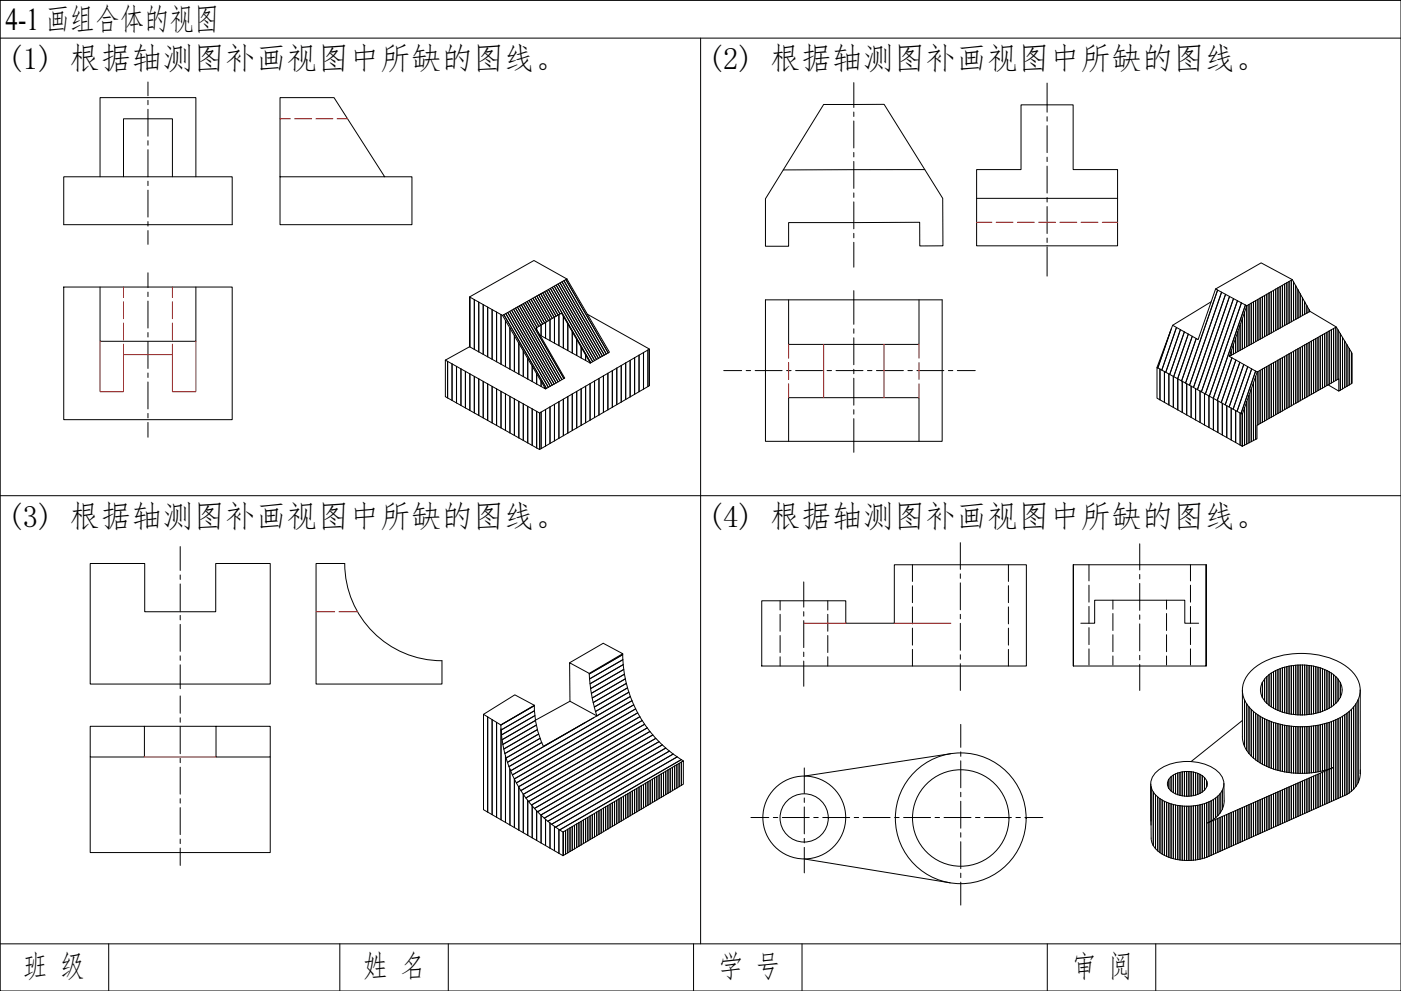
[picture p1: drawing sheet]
<svg xmlns="http://www.w3.org/2000/svg" width="594mm" height="420mm" viewBox="0 0 594 420" stroke-linecap="round" stroke-linejoin="round" font-family="sans-serif">
<defs><g id="words">
<text font-size="13.3" x="2.4" y="12.9">4-1 画组合体的视图</text>
<g font-size="13.2">
<text x="3.1" y="29.3">(1) 根据轴测图补画视图中所缺的图线。</text>
<text x="300.1" y="29.3">(2) 根据轴测图补画视图中所缺的图线。</text>
<text x="3.1" y="223.3">(3) 根据轴测图补画视图中所缺的图线。</text>
<text x="300.1" y="223.3">(4) 根据轴测图补画视图中所缺的图线。</text>
<text x="9.7" y="414.3">班 级</text>
<text x="154" y="414.3">姓 名</text>
<text x="304.6" y="414.3">学 号</text>
<text x="454.3" y="414.3">审 阅</text>
</g>
</g></defs>
<!-- layer: 0 -->
<path d="M.1 .2h594v420h-594zM.1 16.2h594M297.1 16.2v384M.1 210.2h594M.1 400.2h594M46.1 400.2v20M144.1 400.2v20M190.1 400.2v20M294.1 400.2v20M340.1 400.2v20M444.1 400.2v20M490.1 400.2v20" fill="none" stroke="#000" stroke-width=".42"/>
<g fill="none" stroke="#000" stroke-width=".42">
<path d="M433 44.5h22.1v27.4h18.8v32.3h-59.8v-32.3h18.9zM27 75h71.5v20.3h-71.5zM42.4 75v-33.6h40.7v33.6M52.4 75v-24.6h20.7v24.6M118.7 75h56v20.3h-56v-53.9h22.9l21.5 33.6M362.1 71.9l-30 .1M392.1 71.9h-29.9M362.1 94.4h-27.7v10h-9.8v-20.1l24.7-40 25.6-.1 24.8 39.9 .1 20.1-9.8 .1v-10.1l-27.7 .2M414.1 84.1h59.8M240.4 118.3l-14-7.9-27.3 15.5v21.1l32.2 17.9-18.2-31.2M240.4 118.3l18 31-8.1 4.6-12.2-21.2-10.9 6.4 12.3 21.2-8.2 4.6M240.4 118.3l-27.3 15.4"/>
<path d="M548 118.6l-13.2-7.1-19.3 11M548 118.6l-19.3 11-13.2-7.1M548 118.6l7.5 13.4M27 121.7h71.5v56.2h-71.5zM42.4 121.7v23h40.7v-23M199.1 125.9l14 7.8M249.1 133.2l26.3 14.8v15.5l-46.6 27.1M324.6 127.1h74.9v60h-74.9zM334.4 127.1v18.9h55.3v-18.9M513.6 127.9l-16.4 10-6.6 17.9M515.5 122.5l-7.5 21.5-10.8-6.1M528.7 129.6l-7.4 21.5 34.2-19.1"/>
<path d="M555.5 132l11.1 6.6M188.9 152.7v15.5l39.9 22.4M188.9 152.7l39.9 22.4v15.5M199.1 147l-10.2 5.7M229 142.1l21.3 11.8M275.4 148l-46.6 27.1M521.3 151.1l11.8 6.6M533.1 157.7l33.5-19.1 6.8 11.2v12.7l-5.7 3.3v-5.2l-34.7 19.7v5.7l-6.2 3.2M533.1 157.7l-6.3 17.9v13.6l-36.2-20.4v-13l36.2 19.8M563.2 163.2l4.5 2.6M334.4 187.1v-18.5h55.3v18.5M38.3 238.9h23.1v20.5h30.1v-20.5h23.1v51.1h-76.3z"/>
<path d="M455.1 239.4h56.4M323 254.7h35.6v9.5h20.6v-24.8h56v43h-112.2zM264 277.2a53.3 53.3 0 0 0 25.8 45.4M458.3 264.2h5.9v-9.7h38.2v9.7h5.9M187.4 280.1a41.2 41.2 0 0 1-41.2-41.2h-12.2v51.1h53.4v-9.9M226.6 299l-8.3-4.4-13.3 8.3M226.6 299l-14.2 8.4M241.5 281l14.3-8.3 8.3 4.5-14.2 8.3M241.7 297.3l-14.6 8.1M249.9 285.5l.8 8.4 2.4 9.6M249.9 285.5l-8.4-4.5 .2 16.3 11.4 6.2-22.7 12.9a41.4 41.4 0 0 1-3.8-17.4M455.1 282.4v-43v43h56.4v-43v43"/>
<path d="M526.8 292.6v19.8a14.7 14.7 0 0 0 9.7 12.3 37.9 37.9 0 0 0 28.7 .8l-53.1 23.4a11 11 0 0 0 7-9.3l-.1-7.4M530.2 284.7a32 32 0 0 1 26.1-7.4 25.2 25.2 0 0 1 18.9 9.9 10.8 10.8 0 0 1-3 14.3 34.3 34.3 0 0 1-29.1 5.7 21.9 21.9 0 0 1-15.4-10.5 10.6 10.6 0 0 1 2.5-12zM536.8 287.2a24 24 0 0 1 23.7-3.8 11 11 0 0 1 8.6 9.1 11 11 0 0 1-8.6 9.2 25 25 0 0 1-22.7-2.9 7.4 7.4 0 0 1-1-11.6zM576.8 292.6v35.3a10.5 10.5 0 0 1-5.9 9l-58.8 26.4a22.3 22.3 0 0 1-21.4-2.7l-1.9-2.5-.6-1.8-.2-23.9M61.2 307.9v13.1h-22.9v-13.1h76.3v13.1h-23v-13.1M205 302.9v40.4l33.7 19.5M205 302.9l7.4 4.5M212.4 307.4a55 55 0 0 0 26.3 45.4M403.2 319.5l-62.1 9.5M526.8 305.5l-21.8 17.4M38.3 321v40.5h76.3v-40.5M490.1 327.5a21.8 21.8 0 0 1 23.8-2.2 7.5 7.5 0 0 1 4.3 10 16.8 16.8 0 0 1-14.7 6.5 16.8 16.8 0 0 1-14.8-6.5 6.4 6.4 0 0 1 1.4-7.8z"/>
<path d="M496.4 329.5a11.4 11.4 0 0 1 14.7 .6 4 4 0 0 1-2.1 6.2 11.5 11.5 0 0 1-13.2-1.8 3.6 3.6 0 0 1 .6-5zM238.7 352.8l51.1-30.2v9.9l-51.1 30.3zM341 364.2l61.9 10.1"/>
<circle cx="341" cy="346.8" r="10.2"/>
<circle cx="341" cy="346.6" r="17.6"/>
<circle cx="407.4" cy="346.9" r="27.7"/>
<circle cx="407.4" cy="346.8" r="20.5"/>
</g>
<g fill="none" stroke="#000" stroke-width=".42">
<path d="M62.7 34.8v5.8M362 35v10.6M444 35.2v12.4M62.7 42.5v1.9M62.7 46.3v11.5M62.7 59.7v1.9M362 47.5v1.9M362 51.3v11.4M444 49.5v1.9M444 53.3v11.4M62.7 63.5v11.4M62.7 76.8v1.9"/>
<path d="M362 64.6v1.9M362 68.4v11.5M444 66.6v1.9M444 70.4v11.5M62.7 80.6v11.4M62.7 93.9v2M62.7 97.8v5.8M362 81.8v1.9M362 85.6v11.4M362 98.9v1.9M444 83.8v1.9M444 87.6v11.4"/>
<path d="M62.7 115.7v6.2M362 102.7v10.6M444 100.9v1.9M444 104.7v12.4M62.7 123.8v2M62.7 127.7v11.4M362 123.2v14.3M362 139.4v1.9M62.7 141v1.9M62.7 144.8v11.4M62.7 158.1v1.9M306.9 157.1h7.6"/>
<path d="M316.4 157.1h1.9M320.2 157.1h11.4M333.5 157.1h2M337.4 157.1h11.4M350.7 157.1h1.9M354.5 157.1h11.4M362 143.2v11.4M362 156.5v2M367.8 157.1h1.9M371.6 157.1h11.5M385 157.1h1.9M388.8 157.1h11.4"/>
<path d="M402.1 157.1h1.9M405.9 157.1h7.6M62.7 161.9v11.5M62.7 175.3v1.9M62.7 179.1v6.3M362 160.4v11.4M362 173.7v1.9M362 177.5v14.3M76.4 231.7v10.2M407.2 230.1v11.3M483.3 230.6v11M76.4 243.8v1.9"/>
<path d="M76.4 247.6v11.4M340.8 246.7v10.7M340.8 259.3v1.9M407.2 243.3v1.9M407.2 247.1v11.5M483.3 243.6v1.9M483.3 247.4v11.4M76.4 260.9v1.9M76.4 264.7v11.5M76.4 278.1v1.9M340.8 263.1v11.5M340.8 276.5v1.9"/>
<path d="M407.2 260.5v1.9M407.2 264.3v11.4M407.2 277.6v1.9M483.3 260.7v1.9M483.3 264.5v11.4M483.3 277.8v1.9M76.4 281.9v10.1M76.4 295.1v7.3M340.8 280.3v10.7M407.2 281.4v11.3M483.3 281.7v11M76.4 304.3v1.9"/>
<path d="M76.4 308.1v11.5M407.4 307.1v9.8M407.4 318.8v1.9M76.4 321.5v1.9M76.4 325.3v11.4M76.4 338.6v1.9M341.1 325.6v10.8M341.1 338.3v1.9M407.4 322.6v11.4M407.4 335.9v1.9M407.4 339.7v11.4M76.4 342.4v11.4"/>
<path d="M76.4 355.7v2M76.4 359.6v7.3M318.4 346.6h7.6M327.9 346.6h1.9M331.7 346.6h11.5M341.1 342.1v11.4M341.1 355.5v1.9M341.1 359.3v10.8M345.1 346.6h1.9M348.9 346.6h11.4M362.2 346.6h1.9M366 346.6h11.4"/>
<path d="M379.4 346.6h1.9M383.2 346.6h11.4M396.5 346.6h1.9M400.3 346.6h11.4M407.4 353v2M407.4 356.9v11.4M413.6 346.6h1.9M417.5 346.6h11.4M430.8 346.6h1.9M434.6 346.6h7.6M407.4 370.2v1.9M407.4 374v9.7"/>
</g>
<g fill="none" stroke="#000" stroke-width=".42">
<path d="M237.5 119.9l17.9 31.1M238.3 119.5l17.9 31.1M239.1 119l18 31.1M239.9 118.5l18 31.1M545.7 119.9v17.6M546.6 119.3v17.7M547.6 118.8v17.6M548.5 119.5v16.4M199.2 126v21.1M199.3 126v21.1M201.1 127v21.1M203 128.1v21.1"/>
<path d="M204.9 129.1v21.1M206.8 130.2v21.1M208.7 131.3v21M210.6 132.3v21.1M212.4 133.4l.1 21M213.6 133.4l18.1 31.3M214.3 135.9l.1 19.6M214.5 132.9l18 31.3M215.3 132.5l18 31.3M216.1 132l18.1 31.3M216.2 139.1v17.4M217 131.6l18 31.2"/>
<path d="M218.6 130.6l18 31.3M219.4 130.2l18.1 31.2M220.2 129.7l18.1 31.3M221.1 129.2l18 31.3M221.9 128.8l5.8 10M222.7 128.3l5.8 10.1M223.5 127.8l5.8 10.1M224.3 127.4l5.8 10M225.2 126.9l5.7 10M226 126.4l5.8 10.1M226.8 126l5.8 10M227.5 138.9v.7"/>
<path d="M227.6 138.9v.7M227.6 125.5l5.8 10M228.5 125l5.7 10M229.3 124.6l5.7 9.9M229.4 137.8v4.5M229.5 137.8v4.6M230.1 124.1l5.7 10M230.9 123.7l5.7 9.9M231.3 136.7v6.7M231.7 123.2l5.8 9.9M232.6 122.7l17.9 31.1M233.2 135.6v8.9"/>
<path d="M233.4 122.3l17.9 31M234.2 121.8l17.9 31.1M235 121.3l18 31.1-18-31.1M235.1 134.5v11M235.9 120.9l17.9 31.1M236.7 120.4l17.9 31.1M237 133.4v13.1M238.9 134.1v13.5M240.8 137.4v11.2M496.8 139.2l-5.8 16.8M498.9 138.8l-6.3 18.1M500.5 139.8l-6.2 18"/>
<path d="M516.3 123l-13.6 39.4M518 123.9l-13.6 39.5M519.7 124.8l-13.6 39.5M521.4 125.7l-13.7 39.5M523 126.6l-13.6 39.5M524.7 127.5l-13.6 39.5M525.9 137.8l-.1 10.7M526.4 128.4l-13.6 39.6M526.8 135.1v12.9M527.7 132.3v15.2M528.1 129.3l-13.6 39.6v13.4M528.7 129.6v17.4"/>
<path d="M529.6 129.1v17.3M530.6 128.5v17.4M531.5 128v17.4M532.5 127.5v17.4M533.4 126.9v17.4M534.3 126.4v17.4M534.4 126.4v17.4M535.3 125.8v17.5M536.2 125.3v17.4M537.2 124.8v17.4M538.1 124.2v17.5M539.1 123.7v17.5"/>
<path d="M540 123.1v17.5M541 122.6v17.5M541.9 122v17.6M542.9 121.5l-.1 17.6M543.8 121v17.5M544.7 120.4v17.6M549.4 121.2v14.2M550.4 122.9v12M551.3 124.5v9.8M552.3 126.2v7.6M553.2 127.9v5.4M554.2 129.6v3.1"/>
<path d="M555.1 131.3v.9M564.6 139.8v22.6M565.5 139.3v22.5M566.4 138.7v22.6M567.4 139.9v20.9M189.8 153.2v15.5M191.7 154.3v15.5M193.6 155.3v15.5M195.4 156.4l.1 15.5M197.3 157.4l.1 15.6M199.2 158.5v15.5M199.3 158.5v15.5"/>
<path d="M201.1 159.6v15.5M218.1 142.3v15.3M218.1 142.4v15.2M220 145.5v13.1M221.9 148.8v10.9M223.8 152v8.7M225.7 155.2v6.6M227.5 158.5v4.3M227.6 158.5v4.3M242.6 140.6l.1 9.1M244.5 143.9l.1 6.8M246.4 147.2v4.6"/>
<path d="M248.3 150.5v2.3M250.2 153.8v.1M255.9 159.4v15.5M257.8 158.3v15.5M259.7 157.2l-.1 15.5M261.6 156.1l-.1 15.5M263.4 155v15.5M265.3 153.9v15.5M267.2 152.8v15.5M269.1 151.7v15.5M271 150.6v15.5M272.9 149.5v15.5"/>
<path d="M274.8 148.4l-.1 15.5M491.9 156.5v13M493.7 157.5l.1 13.1M495.6 158.5v13.2M495.7 158.6v13.1M497.5 159.6v13.1M502.2 140.7l-6.2 18.1M503.9 141.6l-6.2 18.1M505.6 142.6l-6.2 18v13.2M507.2 143.5l-6.1 18M522.1 148.7v1.9M522.4 151.7l-6.2 18.1"/>
<path d="M523 146v4.1M524 143.3v6.3M524.1 152.6l-6.2 18.1M524.9 140.6v8.5M524.9 140.5v8.6M525.7 153.6l-6.2 18M529.1 155.5l-6.2 18M530.7 156.4l-6.1 18M532.4 157.3l-6.2 18 6.2-18M532.5 159.5v26.8M533.4 157.5v22.6M534.3 157v22.6"/>
<path d="M534.4 157v22.6M535.3 156.5v22.5M536.2 155.9v22.6M537.2 155.4v22.6M538.1 154.9v22.5M539.1 154.3v22.6M540 153.8v22.6M541 153.2l-.1 22.6M541.9 152.7v22.6M542.9 152.2v22.5M543.8 151.6v22.6M544.7 151.1v22.6"/>
<path d="M545.7 150.6v22.5M546.6 150v22.6M547.6 149.5v22.6M548.5 148.9v22.6M549.5 148.4l-.1 22.6M550.4 147.9v22.5M551.3 147.3v22.6M552.3 146.8v22.6M553.2 146.3v22.5M554.2 145.7v22.6M555.1 145.2v22.6M555.1 145.2v22.5"/>
<path d="M556.1 144.6v22.6M557 144.1v22.6M557.9 143.6v22.5M558.9 143v22.6M559.8 142.5v22.6M560.8 142v22.5M561.7 141.4v22.6M562.7 140.9v22.5M563.6 140.3v22.6M568.3 141.5v23.9M569.3 143v21.9M570.2 144.6v19.7"/>
<path d="M571.2 146.2v17.6M572.1 147.7v15.5M573 149.3v13.4M203 160.6v15.5M204.9 161.7v15.5M206.8 162.7v15.6M208.7 163.8v15.5M210.6 164.9v15.5M212.4 165.9l.1 15.5M214.3 167l.1 15.5M216.2 168v15.6M218.1 169.1v15.5"/>
<path d="M220 170.2v15.5M221.9 171.2v15.5M223.8 172.3v15.5M225.7 173.3v15.5M227.5 174.4v15.5M227.6 174.4v15.5M229.4 161.7v2.2M229.4 174.7v15.5M229.5 161.7v2.2M229.5 174.7v15.5M231.3 173.6v15.5M233.2 172.5v15.5"/>
<path d="M235.1 171.4v15.5M235.8 162.3l-18-31.2 18 31.3M237 170.3v15.5M238.9 169.2v15.5M240.8 168.1v15.5M242.7 167l-.1 15.5M244.6 165.9l-.1 15.6M246.4 164.8v15.6M248.3 163.8v15.4M248.3 163.7v15.5M250.2 162.6v15.6M252.1 161.5v15.6"/>
<path d="M254 160.4v15.6M501.3 161.6v13.3M503.2 162.7v13.2M505.1 163.7v13.3M507 164.8v13.3M508.9 165.8v13.3M510.7 166.8l.1 13.4M512.6 167.9l.1 13.3M514.5 168.9v13.4M516.4 169.9v13.5M518.3 171v13.4M520.2 172v13.5"/>
<path d="M521.2 172.6l6.2-18.1-6.2 18.1M522.1 173v13.6M524 174.1v13.5M525.8 175.1v13.6M525.9 175.1v13.6M526.8 175.6v13.6M527.7 172.9v15.8M528.7 170.2v18M529.6 167.5v20.2M530.6 164.9v22.4M531.5 162.2v24.6M264.1 279.7l-14.1 8.2"/>
<path d="M226.6 299.2l-14.2 8.2M249.9 285.7l14.2-8.1-14.2 8.2M251.1 295.9l14.1-8.1-14.1 8.1M264.3 281.8l-14.1 8.1M264.5 283.8l-14.1 8.2 14.1-8.1M264.8 285.8l-14 8.2M265.6 289.8l-14.1 8.1M266.1 291.6l-14.1 8.2M266.7 293.5l-14.2 8.2M267.3 295.3l-14.2 8.2M268 297.1l-51.5 29.7 51.5-29.7M268.7 298.8l-51.4 29.8"/>
<path d="M527.7 296.7v19.8M528.7 298.5v19.7M529.6 299.7v19.8M535.3 289.3v6.4M536.2 287.9v9.3M537.2 286.9v11.3M538.1 286v13M539.1 285.4v14.3M540 284.8v15.5M540.9 284.3v16.5M541.9 283.8v17.4M542.8 283.5l.1 18.1"/>
<path d="M543.8 283.1v18.8M544.7 282.9v19.3M545.7 282.6v19.8M546.6 282.4v20.2M547.6 282.3v20.5M548.5 282.1v20.8M549.4 282v21M550.4 282v21.1M551.3 282v21.1M552.3 282v21.1M553.2 282v21.1M554.2 282v21"/>
<path d="M555.1 282.1v20.8M556.1 282.3v20.5M557 282.4v20.2M557.9 282.6v19.8M558.9 282.9v19.3M559.8 283.1v18.8M560.8 283.5v18.1M561.7 283.8v17.4M562.7 284.3v16.5M563.6 284.8v15.5M564.6 285.4v14.3M565.5 286v13"/>
<path d="M566.4 286.9v11.3M567.4 287.9v9.3M568.3 289.3v6.4M574 299.7v34.9M574.9 298.5v35M574.9 298.5v34.9M575.9 296.7v35.2M206.8 303.9v40.4M208.7 305.1v40.3M210.6 306.2v40.3M212.4 308.9l.1 38.7M212.9 313.6l14.2-8.2-14.2 8.2"/>
<path d="M226.6 301.3l-14.1 8.2 14.1-8.2M226.8 303.4l-14.1 8.2M227.4 307.4l-14.2 8.2M227.9 309.4l-14.3 8.2M228.4 311.2l-14.3 8.3M229 313l-14.4 8.4M229.7 314.8l-14.5 8.4M251.8 304.3l-36 20.7 32.2-18.5M269.6 300.6l-51.5 29.7M270.4 302.2l-51.4 29.7M271.3 303.9l-51.4 29.7M272.3 305.5l-51.4 29.7"/>
<path d="M273.3 307.1l-51.4 29.6v16.3M275.6 310.1l-51.5 29.7M275.6 310.1l-51.4 29.8M276.8 311.6l-51.4 29.7 51.4-29.7M278.1 313.1l-51.5 29.7M279.5 314.5l-51.6 29.7M280.9 315.8l-51.6 29.7M282.3 317.2l-51.5 29.7M283.9 318.5l-51.6 29.7M530.6 300.8v19.7M531.5 301.6v19.8M532.5 302.4v19.8"/>
<path d="M533.4 303.1v19.8M534.3 303.7v19.8M534.4 303.7v19.8M535.3 304.2v19.8M536.2 304.7v19.8M537.2 305.2v19.8M538.1 305.6v19.8M539.1 306v19.7M540 306.3v19.8M540.9 306.6v19.8M541.9 306.9v19.7M542.8 307.1v19.8"/>
<path d="M543.8 307.3v19.8M544.7 307.5v19.8M545.7 307.6v19.8M546.6 307.8v19.8M547.6 307.9v19.8M548.5 308v19.8M549.4 308.1v19.7M550.4 308.1v19.8M551.3 308.1v19.8M552.3 308.1v19.8M553.2 308.1v19.8M554.2 308.1v19.7"/>
<path d="M555.1 308v19.8M556.1 307.9v19.8M557 307.8v19.8M558 307.6v19.8M558.9 307.5v19.8M559.8 307.3v19.8M560.8 307.1v19.8M561.7 306.9v19.7M562.7 306.6v19.8M563.6 306.3v33.9M564.6 306v33.8M565.5 305.6v33.8"/>
<path d="M566.4 305.2v33.8M567.4 304.7v33.8M568.3 304.2v33.9M569.3 303.7v34M570.2 303.1v34.2M571.2 302.4v34.4M572.1 301.6v34.6M573.1 300.8l-.1 34.7M214.3 320.4l.1 28.3M216.2 326.1v23.7M218.1 330.3v20.5M218.1 330.3v20.6"/>
<path d="M220 333.8v18.2M223 338.3l51.5-29.7-51.5 29.7M223.8 339.4v14.7M260.6 339.8v10M261.5 339.3v10M262.5 338.7v10M263.4 338.2v9.9M264.4 337.6v10M265.3 337.1v9.9M266.3 336.5l-.1 9.9M267.2 335.9v10M268.1 335.4v9.9"/>
<path d="M268.2 335.4v9.9M269.1 334.8v10M270 334.3v9.9M271 333.7v9.9M271.9 333.1v10M272.9 332.6v9.9M273.8 332v10M274.8 331.5v9.9M275.7 330.9v9.9M276.6 330.4v9.9M277.6 329.8v9.9M278.5 329.2v10"/>
<path d="M279.5 328.7v9.9M280.4 328.1v9.9M281.4 327.6v9.9M282.3 327v9.9M283.3 326.4v9.9M284.2 325.9v9.9M285.1 325.3v9.9M286.1 324.8v9.9M287 324.2v9.9M287.2 320.9l-51.6 29.8M288 323.7v9.8M288.9 323.1v9.9"/>
<path d="M488.1 333.6v16.2M489 335.8v22.7M490 337v22.8M490.9 337.9v22.9M491.9 338.6v22.9M492.8 339.2v22.9M493.7 339.7v22.9M495.6 330.4v3.9M495.7 330.4v3.9M496.6 329.3v6.1M497.5 328.6v7.5M498.5 328.1v8.5"/>
<path d="M499.4 327.7v9.2M500.4 327.5v9.7M501.3 327.3v10.1M502.2 327.2v10.3M503.2 327.1v10.5M504.1 327.1v10.5M505.1 327.2v10.3M506 327.3v10M507 327.6v9.5M507.9 327.9v8.9M508.9 328.3v8.1M509.8 328.9v6.9"/>
<path d="M510.7 329.7v5.3M511.7 331.1v2.4M512.6 340v23.1M513.6 339.5v8.6M514.5 339v8.5M515.5 338.4v8.4M515.5 338.3v8.4M516.4 337.6v8.3M517.4 336.6l-.1 8.1M518.3 335.1v8M532.5 339.9v14.3M533.4 339.5v14.3"/>
<path d="M534.3 339.1v14.2M534.4 339.1v14.2M535.3 338.6v14.3M536.2 338.2v14.3M537.2 337.8v14.3M538.1 337.4v14.2M539.1 337v14.2M540 336.6v14.2M541 336.1l-.1 14.3M541.9 335.7v14.3M542.9 335.3l-.1 14.2M543.8 334.9v14.2"/>
<path d="M544.7 334.5v14.2M545.7 334.1v14.2M546.6 333.6v14.2M547.6 333.2v14.2M548.5 332.8v14.2M549.5 332.4l-.1 14.2M550.4 332v14.1M551.3 331.6v14.1M552.3 331.1v14.2M553.2 330.7v14.2M554.2 330.3v14.2M555.1 329.9v14.1"/>
<path d="M556.1 329.5v14.1M557 329.1v14.1M558 328.6v14.2M558.9 328.2v14.1M559.8 327.8v14.1M560.8 327.4v14.1M561.7 327v14.1M562.7 326.6v14.1M576.8 326.4v1.7M225.7 341.7v13.5M227.5 343.8v12.5M227.6 343.8v12.5"/>
<path d="M229.4 345.6v11.8M229.5 345.7v11.7M231.3 347.4v11.1M233.2 348.9v10.7M233.9 349.5l51.6-29.8-51.6 29.8M235.1 350.4v10.3M237 351.7v10.1M237.3 351.9l51.6-29.8-51.6 29.8M238.9 352.7v10M239.8 352.1v10.1M240.8 351.6v10M241.7 351v10"/>
<path d="M242.7 350.5l-.1 10M243.6 349.9v10M244.6 349.3l-.1 10M245.5 348.8v10M246.4 348.2v10M247.4 347.7v10M248.3 347.1v10M249.3 346.5v10M250.2 346v10M251.2 345.4l-.1 10M252.1 344.9v10M253.1 344.3l-.1 10"/>
<path d="M254 343.8v9.9M254.9 343.2v10M255.9 342.6v10M256.8 342.1v10M256.8 342.1v9.9M257.8 341.5v10M258.7 341v9.9M259.7 340.4l-.1 10M494.7 340.2v22.9M495.6 340.5v23M495.7 340.5v23M496.6 340.8v23"/>
<path d="M497.5 341.1v23M498.5 341.3v23M499.4 341.5v23M500.4 341.6v23M501.3 341.7v23M502.2 341.8v23M503.2 341.8v23M504.1 341.8v23M505.1 341.8v23M506 341.7v23M507 341.6v23M507.9 341.4v23.1"/>
<path d="M508.9 341.2v23.1M509.8 341v23.1M510.7 340.7v23.1M511.7 340.4v23.1M513.6 348.2v14.4M514.5 347.8v14.4M515.5 347.4v14.4M516.4 347v14.4M517.4 346.6v14.3M518.3 346.1v14.4M519.3 345.7l-.1 14.4M520.2 345.3v14.4"/>
<path d="M521.1 344.9v14.4M522.1 344.5v14.3M523 344.1v14.3M524 343.6v14.4M524.9 343.2v14.4M525.9 342.8l-.1 14.3M526.8 342.4v14.3M527.7 342v14.3M528.7 341.6v14.3M529.6 341.1v14.4M530.6 340.7v14.3M531.5 340.3v14.3"/>
</g>
<g fill="none" stroke="#000" stroke-width=".42">
<path d="M386.9 239.4v7.1M427.6 239.4v7.1M461.8 239.4v6.9M504.8 239.4v6.9M330.8 254.7v3.9M351 254.7v3.9M386.9 248.3v7.2M386.9 257.3v7.2M427.6 248.3v7.2M427.6 257.3v7.2M461.8 248.1v7.2M461.8 257.1v7.2"/>
<path d="M471.9 254.5v3.8M494.7 254.5v3.8M504.8 248.1v7.2M504.8 257.1v7.2M330.8 260.4v7.2M330.8 269.5v7.1M330.8 278.4v4M351 260.4v7.2M351 269.5v7.1M351 278.4v4M386.9 266.3v7.2M386.9 275.3v7.1"/>
<path d="M427.6 266.3v7.2M427.6 275.3v7.1M461.8 266.1v7.2M461.8 275.1v6.9M471.9 260.1v7.2M471.9 269.1v7.2M471.9 278.1v3.9M494.7 260.1v7.2M494.7 269.1v7.2M494.7 278.1v3.9M504.8 266.1v7.2M504.8 275.1v6.9"/>
</g>
<g fill="none" stroke="#f00" stroke-width=".42">
<path d="M118.7 50.4h4.5M125 50.4h7.2M134 50.4h7.2M143 50.4h4.4M414.1 94.2h6.5M422.4 94.2h7.2M431.4 94.2h7.2M440.4 94.2h7.2M449.4 94.2h7.2M458.4 94.2h7.2M467.4 94.2h6.5M52.4 121.7v4.4"/>
<path d="M52.4 127.9v7.2M52.4 136.9v7.2M73.1 121.7v4.4M73.1 127.9v7.2M73.1 136.9v7.2M52.4 145.9v4.4M73.1 145.9v4.4M334.4 146v5.9M334.4 153.7v7.2M389.7 146v5.9M389.7 153.7v7.2M334.4 162.7v5.9"/>
<path d="M389.7 162.7v5.9M134 259.4h7.9M143.7 259.4h7.9"/>
</g>
<path d="M42.4 144.7v21.4h10v-15.8h20.7v15.8h10v-21.4M349.3 146v22.6M374.8 146v22.6M341.1 264.2h17.5M379.2 264.2h24M61.2 321h30.4" fill="none" stroke="#f00" stroke-width=".42"/>
<use href="#words"/>
</svg>
